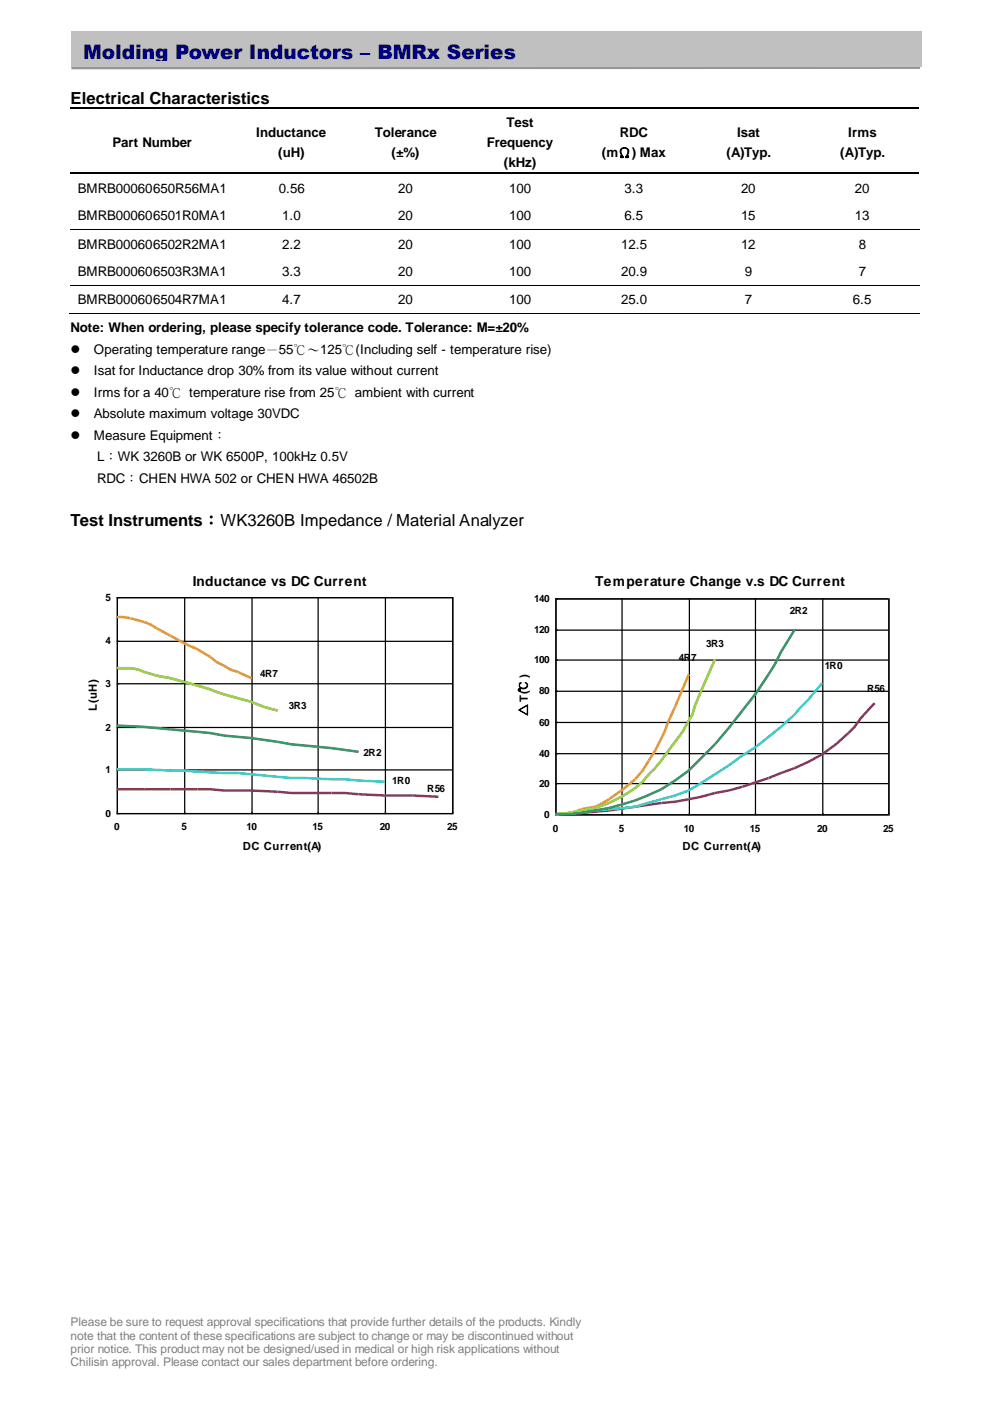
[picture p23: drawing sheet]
<svg xmlns="http://www.w3.org/2000/svg" width="210mm" height="297mm" viewBox="0 0 210 297" stroke-linecap="round" stroke-linejoin="round" font-family="sans-serif">
<defs><g id="words">
<text font-size="4.2" fill="#000080" x="17.6" y="12.6">Molding Power Inductors – BMRx Series</text>
<g font-size="3.5">
<text x="15" y="22">Electrical Characteristics</text>
<text x="15" y="111.5">Test Instruments：WK3260B Impedance / Material Analyzer</text>
</g>
<g font-size="2.9">
<text x="40.9" y="124.2">Inductance vs DC Current</text>
<text x="126.2" y="124.2">Temperature Change v.s DC Current</text>
</g>
<g font-size="2.8">
<text x="54.4" y="29.1">Inductance</text>
<text x="79.5" y="29.1">Tolerance</text>
<text x="107.5" y="27">Test</text>
<text x="131.5" y="29.1">RDC</text>
<text x="156.3" y="29.1">Isat</text>
<text x="179.9" y="29.1">Irms</text>
<text x="23.9" y="31.2">Part Number</text>
<text x="59" y="33.3">(uH)</text>
<text x="83" y="33.3">(±%)</text>
<text x="103.2" y="31.2">Frequency</text>
<text x="106.9" y="35.4">(kHz)</text>
<text x="127.7" y="33.3">(mΩ) Max</text>
<text x="154.1" y="33.3">(A)Typ.</text>
<text x="178.2" y="33.3">(A)Typ.</text>
<text x="16.5" y="40.9">BMRB00060650R56MA1</text>
<text x="59.2" y="40.9">0.56</text>
<text x="84.4" y="40.9">20</text>
<text x="108" y="40.9">100</text>
<text x="132.5" y="40.9">3.3</text>
<text x="157.2" y="40.9">20</text>
<text x="181.3" y="40.9">20</text>
<text x="16.5" y="46.7">BMRB000606501R0MA1</text>
<text x="59.9" y="46.7">1.0</text>
<text x="84.4" y="46.7">20</text>
<text x="108" y="46.7">100</text>
<text x="132.5" y="46.7">6.5</text>
<text x="157.2" y="46.7">15</text>
<text x="181.3" y="46.7">13</text>
<text x="16.5" y="52.8">BMRB000606502R2MA1</text>
<text x="59.9" y="52.8">2.2</text>
<text x="84.4" y="52.8">20</text>
<text x="108" y="52.8">100</text>
<text x="131.7" y="52.8">12.5</text>
<text x="157.2" y="52.8">12</text>
<text x="182.2" y="52.8">8</text>
<text x="16.5" y="58.6">BMRB000606503R3MA1</text>
<text x="59.9" y="58.6">3.3</text>
<text x="84.4" y="58.6">20</text>
<text x="108" y="58.6">100</text>
<text x="131.7" y="58.6">20.9</text>
<text x="158" y="58.6">9</text>
<text x="182.2" y="58.6">7</text>
<text x="16.5" y="64.5">BMRB000606504R7MA1</text>
<text x="59.9" y="64.5">4.7</text>
<text x="84.4" y="64.5">20</text>
<text x="108" y="64.5">100</text>
<text x="131.7" y="64.5">25.0</text>
<text x="158" y="64.5">7</text>
<text x="180.9" y="64.5">6.5</text>
<text x="15" y="70.3">Note: When ordering, please specify tolerance code. Tolerance: M=±20%</text>
<text x="15" y="75">⚫</text>
<text x="19.9" y="75">Operating temperature range－55℃～125℃(Including self - temperature rise)</text>
<text x="15" y="79.5">⚫</text>
<text x="19.9" y="79.5">Isat for Inductance drop 30% from its value without current</text>
<text x="15" y="84.1">⚫</text>
<text x="15" y="88.7">⚫</text>
<text x="19.9" y="84.1">Irms for a 40℃ temperature rise from 25℃ ambient with current</text>
<text x="19.9" y="88.7">Absolute maximum voltage 30VDC</text>
<text x="15" y="93.3">⚫</text>
<text x="19.9" y="93.3">Measure Equipment：</text>
<text x="20.6" y="97.8">L：WK 3260B or WK 6500P, 100kHz 0.5V</text>
<text x="20.6" y="102.5">RDC：CHEN HWA 502 or CHEN HWA 46502B</text>
</g>
<g font-size="2.5" fill="#7f7f7f">
<text x="15" y="281.1">Please be sure to request approval specifications that provide further details of the products. Kindly</text>
<text x="15" y="284">note that the content of these specifications are subject to change or may be discontinued without</text>
<text x="15" y="286.9">prior notice. This product may not be designed/used in medical or high risk applications without</text>
<text x="15" y="289.7">Chilisin approval. Please contact our sales department before ordering.</text>
</g>
<g font-size="2.4">
<text x="20.5" y="150.7" transform="rotate(-90 20.5 150.7)">L(uH)</text>
<text x="111.7" y="151.7" transform="rotate(-90 111.7 151.7)">△ T(℃ )</text>
<text x="51.5" y="180.3">DC Current(A)</text>
<text x="144.8" y="180.3">DC Current(A)</text>
</g>
<g font-size="2.1">
<text x="22.4" y="127.4">5</text>
<text x="113.3" y="127.6">140</text>
<text x="167.5" y="130.3">2R2</text>
<text x="22.4" y="136.6">4</text>
<text x="113.3" y="134.3">120</text>
<text x="149.8" y="137.2">3R3</text>
<text x="55.2" y="143.5">4R7</text>
<text x="113.3" y="140.6">100</text>
<text x="144" y="140.1">4R7</text>
<text x="174.9" y="141.9">1R0</text>
<text x="22.4" y="145.6">3</text>
<text x="114.3" y="147.2">80</text>
<text x="183.9" y="146.7">R56</text>
<text x="22.4" y="154.9">2</text>
<text x="61.2" y="150.4">3R3</text>
<text x="114.3" y="153.8">60</text>
<text x="77.1" y="160.2">2R2</text>
<text x="114.3" y="160.5">40</text>
<text x="22.4" y="163.9">1</text>
<text x="83.2" y="166.3">1R0</text>
<text x="90.6" y="167.9">R56</text>
<text x="114.3" y="166.8">20</text>
<text x="22.4" y="173.2">0</text>
<text x="115.4" y="173.4">0</text>
<text x="24.2" y="176.1">0</text>
<text x="38.5" y="176.1">5</text>
<text x="52.3" y="176.1">10</text>
<text x="66.3" y="176.1">15</text>
<text x="80.6" y="176.1">20</text>
<text x="94.8" y="176.1">25</text>
<text x="117.3" y="176.3">0</text>
<text x="131.3" y="176.3">5</text>
<text x="145" y="176.3">10</text>
<text x="159" y="176.3">15</text>
<text x="173.3" y="176.3">20</text>
<text x="187.3" y="176.3">25</text>
</g>
</g></defs>
<path d="M195.1 14.1l-180 .1" fill="none" stroke="#969696" stroke-width="1.1" stroke-linecap="butt"/>
<path d="M15.1 6.6h180.4v7.5h-180.4z" fill-rule="evenodd" fill="#c0c0c0"/>
<g fill="none" stroke="#000" stroke-width=".21">
<path d="M15 22.8h34.8M15 23.1h34.8M15 36.5h34.8M15 36.8h34.8M50.3 22.8h23.7M50.3 23.1h23.7M50.3 36.5h23.7M50.3 36.8h23.7M74.4 22.8h23.7M74.4 23.1h23.7M74.4 36.5h23.7M74.4 36.8h23.7"/>
<path d="M98.6 22.8h23.8M98.6 23.1h23.8M98.6 36.5h23.8M98.6 36.8h23.8M122.8 22.8h23.8M122.8 23.1h23.8M122.8 36.5h23.8M122.8 36.8h23.8M147 22.8h23.9M147 23.1h23.9M147 36.5h23.9M147 36.8h23.9"/>
<path d="M171.3 22.8h23.7M171.3 23.1h23.7M171.3 36.5h23.7M171.3 36.8h23.7M15 48.6h34.8M50 48.6h24M74.1 48.6h24M98.3 48.6h24.1M122.6 48.6h24M146.7 48.6h24.2M171 48.6h24M14.8 66.6h180.2"/>
<path d="M15 60.5h34.8M50 60.5h24M74.1 60.5h24M98.3 60.5h24.1M122.6 60.5h24M146.7 60.5h24.2M171 60.5h24"/>
</g>
<g fill="#000">
<path d="M49.8 22.7h.5v.2h-.5z" fill-rule="evenodd"/>
<path d="M49.8 23h.5v.1h-.5z" fill-rule="evenodd"/>
<path d="M49.8 36.4h.5v.2h-.5z" fill-rule="evenodd"/>
<path d="M49.8 36.7h.5v.1h-.5z" fill-rule="evenodd"/>
<path d="M74 22.7h.4v.2h-.4z" fill-rule="evenodd"/>
<path d="M74 23h.4v.1h-.4z" fill-rule="evenodd"/>
<path d="M74 36.4h.4v.2h-.4z" fill-rule="evenodd"/>
<path d="M74 36.7h.4v.1h-.4z" fill-rule="evenodd"/>
<path d="M98.1 22.7h.5v.2h-.5z" fill-rule="evenodd"/>
<path d="M98.1 23h.5v.1h-.5z" fill-rule="evenodd"/>
<path d="M98.1 36.4h.5v.2h-.5z" fill-rule="evenodd"/>
<path d="M98.1 36.7h.5v.1h-.5z" fill-rule="evenodd"/>
<path d="M122.4 22.7h.4v.2h-.4z" fill-rule="evenodd"/>
<path d="M122.4 23h.4v.1h-.4z" fill-rule="evenodd"/>
<path d="M122.4 36.4h.4v.2h-.4z" fill-rule="evenodd"/>
<path d="M122.4 36.7h.4v.1h-.4z" fill-rule="evenodd"/>
<path d="M146.6 22.7h.4v.2h-.4z" fill-rule="evenodd"/>
<path d="M146.6 23h.4v.1h-.4z" fill-rule="evenodd"/>
<path d="M146.6 36.4h.4v.2h-.4z" fill-rule="evenodd"/>
<path d="M146.6 36.7h.4v.1h-.4z" fill-rule="evenodd"/>
<path d="M170.9 22.7h.4v.2h-.4z" fill-rule="evenodd"/>
<path d="M170.9 23h.4v.1h-.4z" fill-rule="evenodd"/>
<path d="M170.9 36.4h.4v.2h-.4z" fill-rule="evenodd"/>
<path d="M170.9 36.7h.4v.1h-.4z" fill-rule="evenodd"/>
<path d="M49.8 48.6l.2 .1z" fill-rule="evenodd"/>
<path d="M74 48.6l.1 .1z" fill-rule="evenodd"/>
<path d="M98.1 48.6l.2 .1z" fill-rule="evenodd"/>
<path d="M122.4 48.6l.2 .1z" fill-rule="evenodd"/>
<path d="M146.6 48.6l.1 .1z" fill-rule="evenodd"/>
<path d="M170.9 48.6l.1 .1z" fill-rule="evenodd"/>
<path d="M49.7 66.5l.1 .1z" fill-rule="evenodd"/>
<path d="M49.8 60.4l.2 .2z" fill-rule="evenodd"/>
<path d="M73.9 66.5l.1 .1z" fill-rule="evenodd"/>
<path d="M74 60.4l.1 .2z" fill-rule="evenodd"/>
<path d="M98 66.5l.1 .1z" fill-rule="evenodd"/>
<path d="M98.1 60.4l.2 .2z" fill-rule="evenodd"/>
<path d="M122.3 66.5l.1 .1z" fill-rule="evenodd"/>
<path d="M122.4 60.4l.2 .2z" fill-rule="evenodd"/>
<path d="M146.4 66.5l.2 .1z" fill-rule="evenodd"/>
<path d="M146.6 60.4l.1 .2z" fill-rule="evenodd"/>
<path d="M170.7 66.5l.2 .1z" fill-rule="evenodd"/>
<path d="M170.9 60.4l.1 .2z" fill-rule="evenodd"/>
</g>
<path d="M24.8 126.6h71.1v45.8h-71.1z" fill-rule="evenodd" fill="#fff"/>
<path d="M24.9 136h70.9M39.2 126.7v45.8M53.5 126.7v45.8M67.5 126.7v45.8M81.7 126.7v45.8M95.8 126.7h-70.9v45.8h71.1v-45.8M24.9 145h70.9M24.9 154.2h70.9M24.9 163.2h70.9" fill="none" stroke="#000" stroke-width=".26"/>
<path d="M24.8 167.3h19.8l2.9 .3a114.9 114.9 0 0 1 14.3 .5 214 214 0 0 1 19.8 .6h5.8l5.6 .2" fill="none" stroke="#936" stroke-width=".53"/>
<path d="M24.8 163.1h5.8l8.4 .3 8.5 .5a146.3 146.3 0 0 1 14.3 1.1l11.4 .2 8.4 .6" fill="none" stroke="#3cc" stroke-width=".53"/>
<path d="M24.8 130.8a16.3 16.3 0 0 1 8.4 2.4l5.8 3.2 3 1.3 2.6 1.6 1.3 1 2.9 1.6 1.6 .6 2.9 1.3" fill="none" stroke="#f90" stroke-width=".53"/>
<path d="M24.8 141.7a11.2 11.2 0 0 1 5.8 .8l2.6 .7a88.7 88.7 0 0 1 14.3 4l5.8 1.6 2.7 1.1 2.9 .8" fill="none" stroke="#9c0" stroke-width=".53"/>
<path d="M24.8 153.8l5.8 .3 11.4 1.1 2.6 .2 2.9 .6a115 115 0 0 1 14.3 1.8l8.5 .8 5.8 .8" fill="none" stroke="#396" stroke-width=".53"/>
<path d="M117.8 126.8h70.6v45.8h-70.6z" fill-rule="evenodd" fill="#fff"/>
<path d="M117.9 133.6h70.4M117.9 139.9h70.4M131.9 127v45.8M146.2 127v45.8M160.2 127v45.8M174.5 127v45.8M188.3 127h-70.4v45.8h70.6v-45.8M117.9 146.6h70.4M117.9 153.2h70.4M117.9 159.8h70.4M117.9 166.1h70.4" fill="none" stroke="#000" stroke-width=".26"/>
<path d="M185.5 149.1l-2.9 3.2a29 29 0 0 1-11.1 9.2 135.7 135.7 0 0 1-17 6.1l-2.9 .5a58.2 58.2 0 0 1-11.3 2.1 163.3 163.3 0 0 1-22.5 2.4" fill="none" stroke="#936" stroke-width=".53"/>
<path d="M174.4 144.8l-5.8 6.7-2.9 2.6-5.3 4.2-2.9 1.9-3 2.1-8.4 5.3-2.9 1.1-8.5 2.3-16.9 1.6" fill="none" stroke="#3cc" stroke-width=".53"/>
<path d="M146.1 143l-4.5 10.3a38.1 38.1 0 0 1-6.9 11.9 39.4 39.4 0 0 1-8.5 5.8l-2.9 .6a14.2 14.2 0 0 1-5.5 1" fill="none" stroke="#f90" stroke-width=".53"/>
<path d="M151.6 139.8l-4.2 9.8-.5 1.9a37.9 37.9 0 0 1-5.3 7.9l-2.7 3.4-1.3 1.4a19.7 19.7 0 0 1-8.4 6l-3 1.1-5.5 1.1-2.9 .2" fill="none" stroke="#9c0" stroke-width=".53"/>
<path d="M168.6 133.5l-2.9 4.7a62.5 62.5 0 0 1-8.2 12.5 84.9 84.9 0 0 1-11.4 12.7 40.7 40.7 0 0 1-16.9 7.9 43.5 43.5 0 0 1-11.4 1.3" fill="none" stroke="#396" stroke-width=".53"/>
<use href="#words"/>
</svg>
